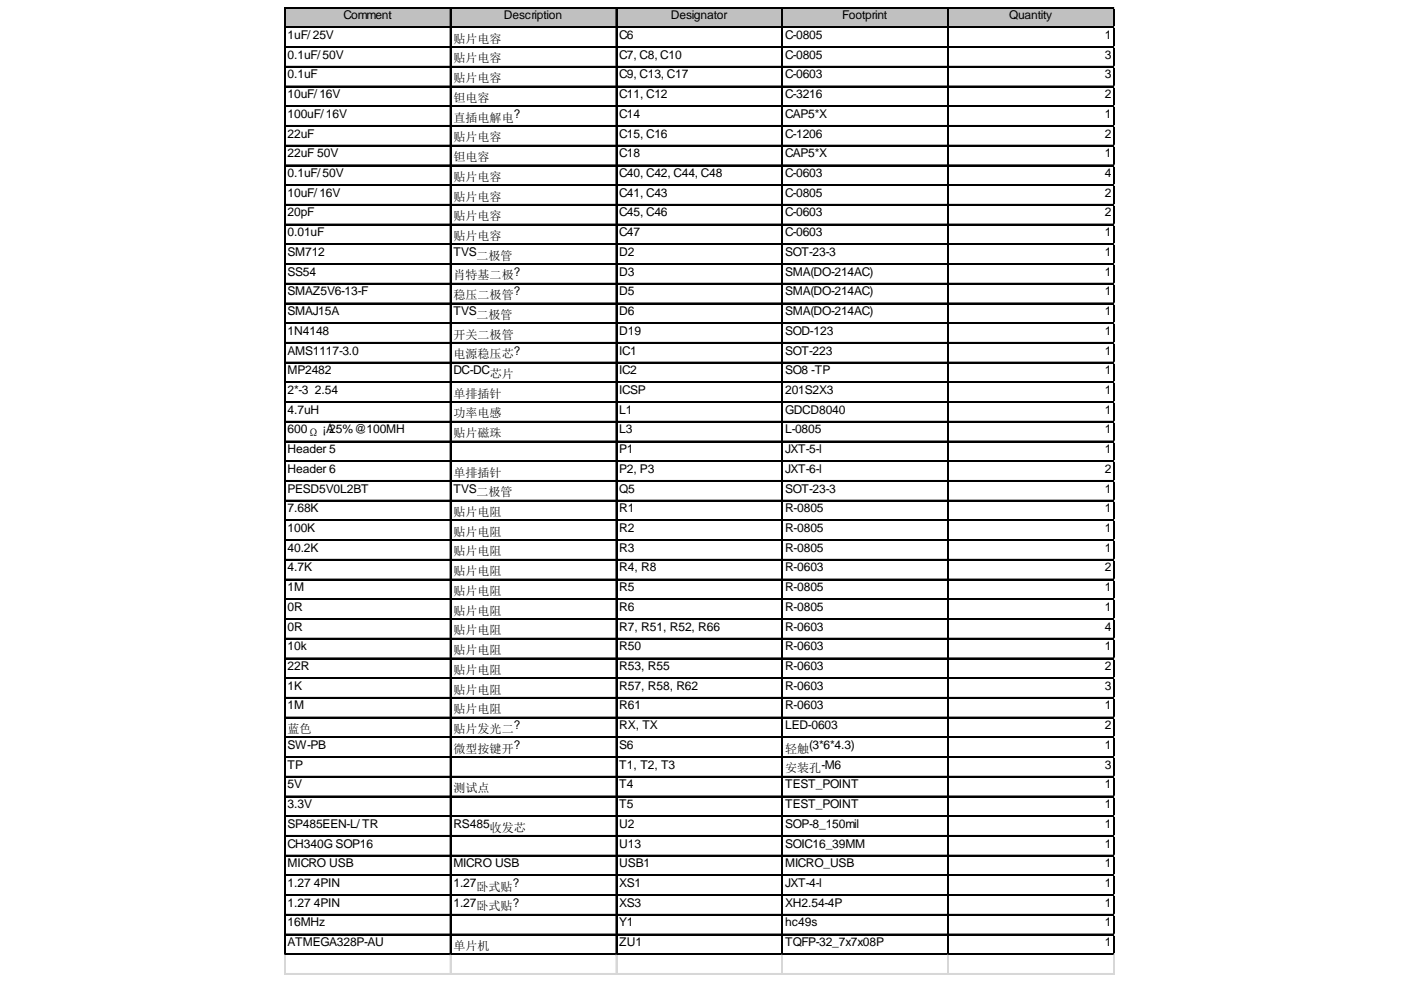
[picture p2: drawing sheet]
<svg xmlns="http://www.w3.org/2000/svg" width="287mm" height="202mm" viewBox="0 0 287 202" stroke-linecap="round" stroke-linejoin="round" font-family="sans-serif">
<defs><g id="words">
<g font-size="2.5">
<text x="70.3" y="3.9">Comment</text>
<text x="103.2" y="3.9">Description</text>
<text x="137.4" y="3.9">Designator</text>
<text x="172.4" y="3.9">Footprint</text>
<text x="206.6" y="3.9">Quantity</text>
<text x="58.9" y="8">1uF/25V</text>
<text x="92.8" y="8.8">贴片电容</text>
<text x="126.8" y="8">C6</text>
<text x="160.7" y="8">C-0805</text>
<text x="226.2" y="8">1</text>
<text x="58.9" y="12">0.1uF/50V</text>
<text x="58.9" y="16.1">0.1uF</text>
<text x="92.8" y="12.8">贴片电容</text>
<text x="92.8" y="16.8">贴片电容</text>
<text x="126.8" y="12">C7, C8, C10</text>
<text x="126.8" y="16.1">C9, C13, C17</text>
<text x="160.7" y="12">C-0805</text>
<text x="160.7" y="16.1">C-0603</text>
<text x="226.2" y="12">3</text>
<text x="226.2" y="16.1">3</text>
<text x="58.9" y="20.1">10uF/16V</text>
<text x="92.8" y="20.9">钽电容</text>
<text x="126.8" y="20.1">C11, C12</text>
<text x="160.7" y="20.1">C-3216</text>
<text x="226.2" y="20.1">2</text>
<text x="58.9" y="24.1">100uF/16V</text>
<text x="58.9" y="28.2">22uF</text>
<text x="92.8" y="24.9">直插电解电</text>
<text x="92.8" y="28.9">贴片电容</text>
<text x="105.2" y="24.1">?</text>
<text x="126.8" y="24.1">C14</text>
<text x="126.8" y="28.2">C15, C16</text>
<text x="160.7" y="24.1">CAP5*X</text>
<text x="160.7" y="28.2">C-1206</text>
<text x="226.2" y="24.1">1</text>
<text x="226.2" y="28.2">2</text>
<text x="58.9" y="32.2">22uF 50V</text>
<text x="92.8" y="33">钽电容</text>
<text x="126.8" y="32.2">C18</text>
<text x="160.7" y="32.2">CAP5*X</text>
<text x="226.2" y="32.2">1</text>
<text x="58.9" y="36.3">0.1uF/50V</text>
<text x="58.9" y="40.3">10uF/16V</text>
<text x="92.8" y="37">贴片电容</text>
<text x="92.8" y="41.1">贴片电容</text>
<text x="126.8" y="36.3">C40, C42, C44, C48</text>
<text x="126.8" y="40.3">C41, C43</text>
<text x="160.7" y="36.3">C-0603</text>
<text x="160.7" y="40.3">C-0805</text>
<text x="226.2" y="36.3">4</text>
<text x="226.2" y="40.3">2</text>
<text x="58.9" y="44.3">20pF</text>
<text x="92.8" y="45.1">贴片电容</text>
<text x="126.8" y="44.3">C45, C46</text>
<text x="160.7" y="44.3">C-0603</text>
<text x="226.2" y="44.3">2</text>
<text x="58.9" y="48.4">0.01uF</text>
<text x="58.9" y="52.4">SM712</text>
<text x="92.8" y="49.1">贴片电容</text>
<text x="92.8" y="52.4">TVS</text>
<text x="97.5" y="53.2">二极管</text>
<text x="126.8" y="48.4">C47</text>
<text x="126.8" y="52.4">D2</text>
<text x="160.7" y="48.4">C-0603</text>
<text x="160.7" y="52.4">SOT-23-3</text>
<text x="226.2" y="48.4">1</text>
<text x="226.2" y="52.4">1</text>
<text x="58.9" y="56.4">SS54</text>
<text x="92.8" y="57.2">肖特基二极</text>
<text x="105.2" y="56.4">?</text>
<text x="126.8" y="56.4">D3</text>
<text x="160.7" y="56.4">SMA(DO-214AC)</text>
<text x="226.2" y="56.4">1</text>
<text x="58.9" y="60.5">SMAZ5V6-13-F</text>
<text x="58.9" y="64.5">SMAJ15A</text>
<text x="92.8" y="61.3">稳压二极管</text>
<text x="92.8" y="64.5">TVS</text>
<text x="97.5" y="65.3">二极管</text>
<text x="105.2" y="60.5">?</text>
<text x="126.8" y="60.5">D5</text>
<text x="126.8" y="64.5">D6</text>
<text x="160.7" y="60.5">SMA(DO-214AC)</text>
<text x="160.7" y="64.5">SMA(DO-214AC)</text>
<text x="226.2" y="60.5">1</text>
<text x="226.2" y="64.5">1</text>
<text x="58.9" y="68.6">1N4148</text>
<text x="92.8" y="69.3">开关二极管</text>
<text x="126.8" y="68.6">D19</text>
<text x="160.7" y="68.6">SOD-123</text>
<text x="226.2" y="68.6">1</text>
<text x="58.9" y="72.6">AMS1117-3.0</text>
<text x="58.9" y="76.6">MP2482</text>
<text x="92.8" y="73.4">电源稳压芯</text>
<text x="92.8" y="76.6">DC-DC</text>
<text x="100.2" y="77.4">芯片</text>
<text x="105.2" y="72.6">?</text>
<text x="126.8" y="72.6">IC1</text>
<text x="126.8" y="76.6">IC2</text>
<text x="160.7" y="72.6">SOT-223</text>
<text x="160.7" y="76.6">SO8 -TP</text>
<text x="226.2" y="72.6">1</text>
<text x="226.2" y="76.6">1</text>
<text x="58.9" y="80.7">2*-3</text>
<text x="64.5" y="80.7">2.54</text>
<text x="92.8" y="81.5">单排插针</text>
<text x="126.8" y="80.7">ICSP</text>
<text x="160.7" y="80.7">201S2X3</text>
<text x="226.2" y="80.7">1</text>
<text x="58.9" y="84.7">4.7uH</text>
<text x="58.9" y="88.8">600</text>
<text x="62.9" y="89.5">Ω</text>
<text x="66" y="88.8">¡À25%@100MH</text>
<text x="92.8" y="85.5">功率电感</text>
<text x="92.8" y="89.5">贴片磁珠</text>
<text x="126.8" y="84.7">L1</text>
<text x="126.8" y="88.8">L3</text>
<text x="160.7" y="84.7">GDCD8040</text>
<text x="160.7" y="88.8">L-0805</text>
<text x="226.2" y="84.7">1</text>
<text x="226.2" y="88.8">1</text>
<text x="58.9" y="92.8">Header 5</text>
<text x="126.8" y="92.8">P1</text>
<text x="160.7" y="92.8">JXT-5-l</text>
<text x="226.2" y="92.8">1</text>
<text x="58.9" y="96.8">Header 6</text>
<text x="58.9" y="100.9">PESD5V0L2BT</text>
<text x="92.8" y="97.6">单排插针</text>
<text x="92.8" y="100.9">TVS</text>
<text x="97.5" y="101.7">二极管</text>
<text x="126.8" y="96.8">P2, P3</text>
<text x="126.8" y="100.9">Q5</text>
<text x="160.7" y="96.8">JXT-6-l</text>
<text x="160.7" y="100.9">SOT-23-3</text>
<text x="226.2" y="96.8">2</text>
<text x="226.2" y="100.9">1</text>
<text x="58.9" y="104.9">7.68K</text>
<text x="92.8" y="105.7">贴片电阻</text>
<text x="126.8" y="104.9">R1</text>
<text x="160.7" y="104.9">R-0805</text>
<text x="226.2" y="104.9">1</text>
<text x="58.9" y="109">100K</text>
<text x="58.9" y="113">40.2K</text>
<text x="92.8" y="109.7">贴片电阻</text>
<text x="92.8" y="113.8">贴片电阻</text>
<text x="126.8" y="109">R2</text>
<text x="126.8" y="113">R3</text>
<text x="160.7" y="109">R-0805</text>
<text x="160.7" y="113">R-0805</text>
<text x="226.2" y="109">1</text>
<text x="226.2" y="113">1</text>
<text x="58.9" y="117">4.7K</text>
<text x="92.8" y="117.8">贴片电阻</text>
<text x="126.8" y="117">R4, R8</text>
<text x="160.7" y="117">R-0603</text>
<text x="226.2" y="117">2</text>
<text x="58.9" y="121.1">1M</text>
<text x="58.9" y="125.1">0R</text>
<text x="92.8" y="121.8">贴片电阻</text>
<text x="92.8" y="125.9">贴片电阻</text>
<text x="126.8" y="121.1">R5</text>
<text x="126.8" y="125.1">R6</text>
<text x="160.7" y="121.1">R-0805</text>
<text x="160.7" y="125.1">R-0805</text>
<text x="226.2" y="121.1">1</text>
<text x="226.2" y="125.1">1</text>
<text x="58.9" y="129.2">0R</text>
<text x="92.8" y="129.9">贴片电阻</text>
<text x="126.8" y="129.2">R7, R51, R52, R66</text>
<text x="160.7" y="129.2">R-0603</text>
<text x="226.2" y="129.2">4</text>
<text x="58.9" y="133.2">10k</text>
<text x="58.9" y="137.2">22R</text>
<text x="92.8" y="134">贴片电阻</text>
<text x="126.8" y="133.2">R50</text>
<text x="126.8" y="137.2">R53, R55</text>
<text x="160.7" y="133.2">R-0603</text>
<text x="160.7" y="137.2">R-0603</text>
<text x="226.2" y="133.2">1</text>
<text x="226.2" y="137.2">2</text>
<text x="58.9" y="141.3">1K</text>
<text x="92.8" y="138">贴片电阻</text>
<text x="92.8" y="142">贴片电阻</text>
<text x="126.8" y="141.3">R57, R58, R62</text>
<text x="160.7" y="141.3">R-0603</text>
<text x="226.2" y="141.3">3</text>
<text x="58.9" y="145.3">1M</text>
<text x="92.8" y="146.1">贴片电阻</text>
<text x="105.2" y="149.3">?</text>
<text x="126.8" y="145.3">R61</text>
<text x="126.8" y="149.3">RX, TX</text>
<text x="160.7" y="145.3">R-0603</text>
<text x="160.7" y="149.3">LED-0603</text>
<text x="226.2" y="145.3">1</text>
<text x="226.2" y="149.3">2</text>
<text x="58.9" y="150.1">蓝色</text>
<text x="58.9" y="153.4">SW-PB</text>
<text x="92.8" y="150.1">贴片发光二</text>
<text x="92.8" y="154.2">微型按键开</text>
<text x="105.2" y="153.4">?</text>
<text x="126.8" y="153.4">S6</text>
<text x="160.7" y="154.2">轻触</text>
<text x="165.7" y="153.4">(3*6*4.3)</text>
<text x="226.2" y="153.4">1</text>
<text x="58.9" y="157.4">TP</text>
<text x="58.9" y="161.5">5V</text>
<text x="126.8" y="157.4">T1, T2, T3</text>
<text x="126.8" y="161.5">T4</text>
<text x="160.7" y="158.2">安装孔</text>
<text x="160.7" y="161.5">TEST_POINT</text>
<text x="168.2" y="157.4">-M6</text>
<text x="226.2" y="157.4">3</text>
<text x="226.2" y="161.5">1</text>
<text x="58.9" y="165.5">3.3V</text>
<text x="92.8" y="162.2">测试点</text>
<text x="126.8" y="165.5">T5</text>
<text x="160.7" y="165.5">TEST_POINT</text>
<text x="226.2" y="165.5">1</text>
<text x="58.9" y="169.5">SP485EEN-L/TR</text>
<text x="58.9" y="173.6">CH340G SOP16</text>
<text x="92.8" y="169.5">RS485</text>
<text x="100.2" y="170.3">收发芯</text>
<text x="126.8" y="169.5">U2</text>
<text x="126.8" y="173.6">U13</text>
<text x="160.7" y="169.5">SOP-8_150mil</text>
<text x="160.7" y="173.6">SOIC16_39MM</text>
<text x="226.2" y="169.5">1</text>
<text x="226.2" y="173.6">1</text>
<text x="58.9" y="177.6">MICRO USB</text>
<text x="92.8" y="177.6">MICRO USB</text>
<text x="126.8" y="177.6">USB1</text>
<text x="160.7" y="177.6">MICRO_USB</text>
<text x="226.2" y="177.6">1</text>
<text x="58.9" y="181.7">1.27</text>
<text x="58.9" y="185.7">1.27</text>
<text x="64.3" y="181.7">4PIN</text>
<text x="64.3" y="185.7">4PIN</text>
<text x="92.8" y="181.7">1.27</text>
<text x="92.8" y="185.7">1.27</text>
<text x="97.5" y="182.4">卧式贴</text>
<text x="105" y="181.7">?</text>
<text x="105" y="185.7">?</text>
<text x="126.8" y="181.7">XS1</text>
<text x="126.8" y="185.7">XS3</text>
<text x="160.7" y="181.7">JXT-4-l</text>
<text x="160.7" y="185.7">XH2.54-4P</text>
<text x="226.2" y="181.7">1</text>
<text x="226.2" y="185.7">1</text>
<text x="58.9" y="189.7">16MHz</text>
<text x="97.5" y="186.5">卧式贴</text>
<text x="126.8" y="189.7">Y1</text>
<text x="160.7" y="189.7">hc49s</text>
<text x="226.2" y="189.7">1</text>
<text x="58.9" y="193.8">ATMEGA328P-AU</text>
<text x="92.8" y="194.5">单片机</text>
<text x="126.8" y="193.8">ZU1</text>
<text x="160.7" y="193.8">TQFP-32_7x7x08P</text>
<text x="226.2" y="193.8">1</text>
</g>
</g></defs>
<path d="M58.4 1.6h169.8v4.1h-169.8z" fill="#c0c0c0"/>
<g fill="none" stroke="#000" stroke-width=".22">
<path d="M58.2 1.5v194.1M58.3 1.5v194.1M58.4 1.5h169.8M58.4 1.6h169.8M58.4 5.5h169.8M58.4 5.6h169.8M58.4 9.5h169.8M58.4 9.7h169.8M58.4 13.6h169.8M58.4 13.7h169.8M58.4 17.6h169.8M58.4 17.7h169.8"/>
<path d="M92.2 1.7v193.9M92.3 1.7v193.9M126.1 1.7v193.9M126.2 1.7v193.9M160.1 1.7v193.9M160.2 1.7v193.9M194 1.7v193.9M194.1 1.7v193.9M228 1.7v193.9M228.1 1.7v193.9M58.4 21.7h169.8M58.4 21.8h169.8"/>
<path d="M58.4 25.7h169.8M58.4 25.8h169.8M58.4 29.7h169.8M58.4 29.9h169.8M58.4 33.8h169.8M58.4 33.9h169.8M58.4 37.8h169.8M58.4 37.9h169.8M58.4 41.9h169.8M58.4 42h169.8M58.4 45.9h169.8M58.4 46h169.8"/>
<path d="M58.4 49.9h169.8M58.4 50.1h169.8M58.4 54h169.8M58.4 54.1h169.8M58.4 58h169.8M58.4 58.1h169.8M58.4 62.1h169.8M58.4 62.2h169.8M58.4 66.1h169.8M58.4 66.2h169.8M58.4 70.1h169.8M58.4 70.2h169.8"/>
<path d="M58.4 74.2h169.8M58.4 74.3h169.8M58.4 78.2h169.8M58.4 78.3h169.8M58.4 82.3h169.8M58.4 82.4h169.8M58.4 86.3h169.8M58.4 86.4h169.8M58.4 90.3h169.8M58.4 90.4h169.8M58.4 94.4h169.8M58.4 94.5h169.8"/>
<path d="M58.4 98.4h169.8M58.4 98.5h169.8M58.4 102.4h169.8M58.4 102.6h169.8M58.4 106.5h169.8M58.4 106.6h169.8M58.4 110.5h169.8M58.4 110.6h169.8M58.4 114.6h169.8M58.4 114.7h169.8M58.4 118.6h169.8M58.4 118.7h169.8"/>
<path d="M58.4 122.6h169.8M58.4 122.8h169.8M58.4 126.7h169.8M58.4 126.8h169.8M58.4 130.7h169.8M58.4 130.8h169.8M58.4 134.8h169.8M58.4 134.9h169.8M58.4 138.8h169.8M58.4 138.9h169.8M58.4 142.8h169.8M58.4 143h169.8"/>
<path d="M58.4 146.9h169.8M58.4 147h169.8M58.4 150.9h169.8M58.4 151h169.8M58.4 155h169.8M58.4 155.1h169.8M58.4 159h169.8M58.4 159.1h169.8M58.4 163h169.8M58.4 163.1h169.8M58.4 167.1h169.8M58.4 167.2h169.8"/>
<path d="M58.4 171.1h169.8M58.4 171.2h169.8M58.4 175.2h169.8M58.4 175.3h169.8M58.4 179.2h169.8M58.4 179.3h169.8M58.4 183.2h169.8M58.4 183.3h169.8M58.4 187.3h169.8M58.4 187.4h169.8M58.4 191.3h169.8M58.4 191.4h169.8"/>
<path d="M58.4 195.3h169.8M58.4 195.5h169.8"/>
</g>
<g fill="none" stroke="#d0d7e5" stroke-width=".22">
<path d="M228.2 1.5h.1M58.2 195.6v4.1M58.3 195.6v4.1M92.2 195.6v4.1M92.3 195.6v4.1M126.1 195.6v4.1M126.2 195.6v4.1M160.1 195.6v4.1M160.2 195.6v4.1M194 195.6v4.1M194.1 195.6v4.1M228 195.6v4.1"/>
<path d="M228.1 195.6v4.1"/>
</g>
<path d="M228.2 1.5v.2z" fill="#d0d7e5"/>
<path d="M228.2 5.5h.1" fill="none" stroke="#d0d7e5" stroke-width=".22"/>
<path d="M228.2 5.5v.2z" fill="#d0d7e5"/>
<path d="M228.2 9.5h.1" fill="none" stroke="#d0d7e5" stroke-width=".22"/>
<path d="M228.2 9.5v.3z" fill="#d0d7e5"/>
<path d="M228.2 13.6h.1" fill="none" stroke="#d0d7e5" stroke-width=".22"/>
<path d="M228.2 13.6v.2z" fill="#d0d7e5"/>
<path d="M228.2 17.6h.1" fill="none" stroke="#d0d7e5" stroke-width=".22"/>
<path d="M228.2 17.6v.3z" fill="#d0d7e5"/>
<path d="M228.2 21.7h.1" fill="none" stroke="#d0d7e5" stroke-width=".22"/>
<path d="M228.2 21.7v.2z" fill="#d0d7e5"/>
<path d="M228.2 25.7h.1" fill="none" stroke="#d0d7e5" stroke-width=".22"/>
<path d="M228.2 25.7v.2z" fill="#d0d7e5"/>
<path d="M228.2 29.7h.1" fill="none" stroke="#d0d7e5" stroke-width=".22"/>
<path d="M228.2 29.7v.3z" fill="#d0d7e5"/>
<path d="M228.2 33.8h.1" fill="none" stroke="#d0d7e5" stroke-width=".22"/>
<path d="M228.2 33.8v.2z" fill="#d0d7e5"/>
<path d="M228.2 37.8h.1" fill="none" stroke="#d0d7e5" stroke-width=".22"/>
<path d="M228.2 37.8v.2z" fill="#d0d7e5"/>
<path d="M228.2 41.9h.1" fill="none" stroke="#d0d7e5" stroke-width=".22"/>
<path d="M228.2 41.9v.2z" fill="#d0d7e5"/>
<path d="M228.2 45.9h.1" fill="none" stroke="#d0d7e5" stroke-width=".22"/>
<path d="M228.2 45.9v.2z" fill="#d0d7e5"/>
<path d="M228.2 49.9h.1" fill="none" stroke="#d0d7e5" stroke-width=".22"/>
<path d="M228.2 49.9v.3z" fill="#d0d7e5"/>
<path d="M228.2 54h.1" fill="none" stroke="#d0d7e5" stroke-width=".22"/>
<path d="M228.2 54v.2z" fill="#d0d7e5"/>
<path d="M228.2 58h.1" fill="none" stroke="#d0d7e5" stroke-width=".22"/>
<path d="M228.2 58v.2z" fill="#d0d7e5"/>
<path d="M228.2 62.1h.1" fill="none" stroke="#d0d7e5" stroke-width=".22"/>
<path d="M228.2 62.1v.2z" fill="#d0d7e5"/>
<path d="M228.2 66.1h.1" fill="none" stroke="#d0d7e5" stroke-width=".22"/>
<path d="M228.2 66.1v.2z" fill="#d0d7e5"/>
<path d="M228.2 70.1h.1" fill="none" stroke="#d0d7e5" stroke-width=".22"/>
<path d="M228.2 70.1v.3z" fill="#d0d7e5"/>
<path d="M228.2 74.2h.1" fill="none" stroke="#d0d7e5" stroke-width=".22"/>
<path d="M228.2 74.2v.2z" fill="#d0d7e5"/>
<path d="M228.2 78.2h.1" fill="none" stroke="#d0d7e5" stroke-width=".22"/>
<path d="M228.2 78.2v.2z" fill="#d0d7e5"/>
<path d="M228.2 82.3h.1" fill="none" stroke="#d0d7e5" stroke-width=".22"/>
<path d="M228.2 82.3v.2z" fill="#d0d7e5"/>
<path d="M228.2 86.3h.1" fill="none" stroke="#d0d7e5" stroke-width=".22"/>
<path d="M228.2 86.3v.2z" fill="#d0d7e5"/>
<path d="M228.2 90.3h.1" fill="none" stroke="#d0d7e5" stroke-width=".22"/>
<path d="M228.2 90.3v.3z" fill="#d0d7e5"/>
<path d="M228.2 94.4h.1" fill="none" stroke="#d0d7e5" stroke-width=".22"/>
<path d="M228.2 94.4v.2z" fill="#d0d7e5"/>
<path d="M228.2 98.4h.1" fill="none" stroke="#d0d7e5" stroke-width=".22"/>
<path d="M228.2 98.4v.2z" fill="#d0d7e5"/>
<path d="M228.2 102.4h.1" fill="none" stroke="#d0d7e5" stroke-width=".22"/>
<path d="M228.2 102.4v.3z" fill="#d0d7e5"/>
<path d="M228.2 106.5h.1" fill="none" stroke="#d0d7e5" stroke-width=".22"/>
<path d="M228.2 106.5v.2z" fill="#d0d7e5"/>
<path d="M228.2 110.5h.1" fill="none" stroke="#d0d7e5" stroke-width=".22"/>
<path d="M228.2 110.5v.3z" fill="#d0d7e5"/>
<path d="M228.2 114.6h.1" fill="none" stroke="#d0d7e5" stroke-width=".22"/>
<path d="M228.2 114.6v.2z" fill="#d0d7e5"/>
<path d="M228.2 118.6h.1" fill="none" stroke="#d0d7e5" stroke-width=".22"/>
<path d="M228.2 118.6v.2z" fill="#d0d7e5"/>
<path d="M228.2 122.6h.1" fill="none" stroke="#d0d7e5" stroke-width=".22"/>
<path d="M228.2 122.6v.3z" fill="#d0d7e5"/>
<path d="M228.2 126.7h.1" fill="none" stroke="#d0d7e5" stroke-width=".22"/>
<path d="M228.2 126.7v.2z" fill="#d0d7e5"/>
<path d="M228.2 130.7h.1" fill="none" stroke="#d0d7e5" stroke-width=".22"/>
<path d="M228.2 130.7v.2z" fill="#d0d7e5"/>
<path d="M228.2 134.8h.1" fill="none" stroke="#d0d7e5" stroke-width=".22"/>
<path d="M228.2 134.8v.2z" fill="#d0d7e5"/>
<path d="M228.2 138.8h.1" fill="none" stroke="#d0d7e5" stroke-width=".22"/>
<path d="M228.2 138.8v.2z" fill="#d0d7e5"/>
<path d="M228.2 142.8h.1" fill="none" stroke="#d0d7e5" stroke-width=".22"/>
<path d="M228.2 142.8v.3z" fill="#d0d7e5"/>
<path d="M228.2 146.9h.1" fill="none" stroke="#d0d7e5" stroke-width=".22"/>
<path d="M228.2 146.9v.2z" fill="#d0d7e5"/>
<path d="M228.2 150.9h.1" fill="none" stroke="#d0d7e5" stroke-width=".22"/>
<path d="M228.2 150.9v.2z" fill="#d0d7e5"/>
<path d="M228.2 155h.1" fill="none" stroke="#d0d7e5" stroke-width=".22"/>
<path d="M228.2 155v.2z" fill="#d0d7e5"/>
<path d="M228.2 159h.1" fill="none" stroke="#d0d7e5" stroke-width=".22"/>
<path d="M228.2 159v.2z" fill="#d0d7e5"/>
<path d="M228.2 163h.1" fill="none" stroke="#d0d7e5" stroke-width=".22"/>
<path d="M228.2 163v.3z" fill="#d0d7e5"/>
<path d="M228.2 167.1h.1" fill="none" stroke="#d0d7e5" stroke-width=".22"/>
<path d="M228.2 167.1v.2z" fill="#d0d7e5"/>
<path d="M228.2 171.1h.1" fill="none" stroke="#d0d7e5" stroke-width=".22"/>
<path d="M228.2 171.1v.2z" fill="#d0d7e5"/>
<path d="M228.2 175.2h.1" fill="none" stroke="#d0d7e5" stroke-width=".22"/>
<path d="M228.2 175.2v.2z" fill="#d0d7e5"/>
<path d="M228.2 179.2h.1" fill="none" stroke="#d0d7e5" stroke-width=".22"/>
<path d="M228.2 179.2v.2z" fill="#d0d7e5"/>
<path d="M228.2 183.2h.1" fill="none" stroke="#d0d7e5" stroke-width=".22"/>
<path d="M228.2 183.2v.3z" fill="#d0d7e5"/>
<path d="M228.2 187.3h.1" fill="none" stroke="#d0d7e5" stroke-width=".22"/>
<path d="M228.2 187.3v.2z" fill="#d0d7e5"/>
<path d="M228.2 191.3h.1" fill="none" stroke="#d0d7e5" stroke-width=".22"/>
<path d="M228.2 191.3v.2z" fill="#d0d7e5"/>
<path d="M228.2 195.3h.1" fill="none" stroke="#d0d7e5" stroke-width=".22"/>
<path d="M228.2 195.3v.3z" fill="#d0d7e5"/>
<path d="M58.2 199.4h170M58.2 199.5h170" fill="none" stroke="#d0d7e5" stroke-width=".22"/>
<use href="#words"/>
</svg>
